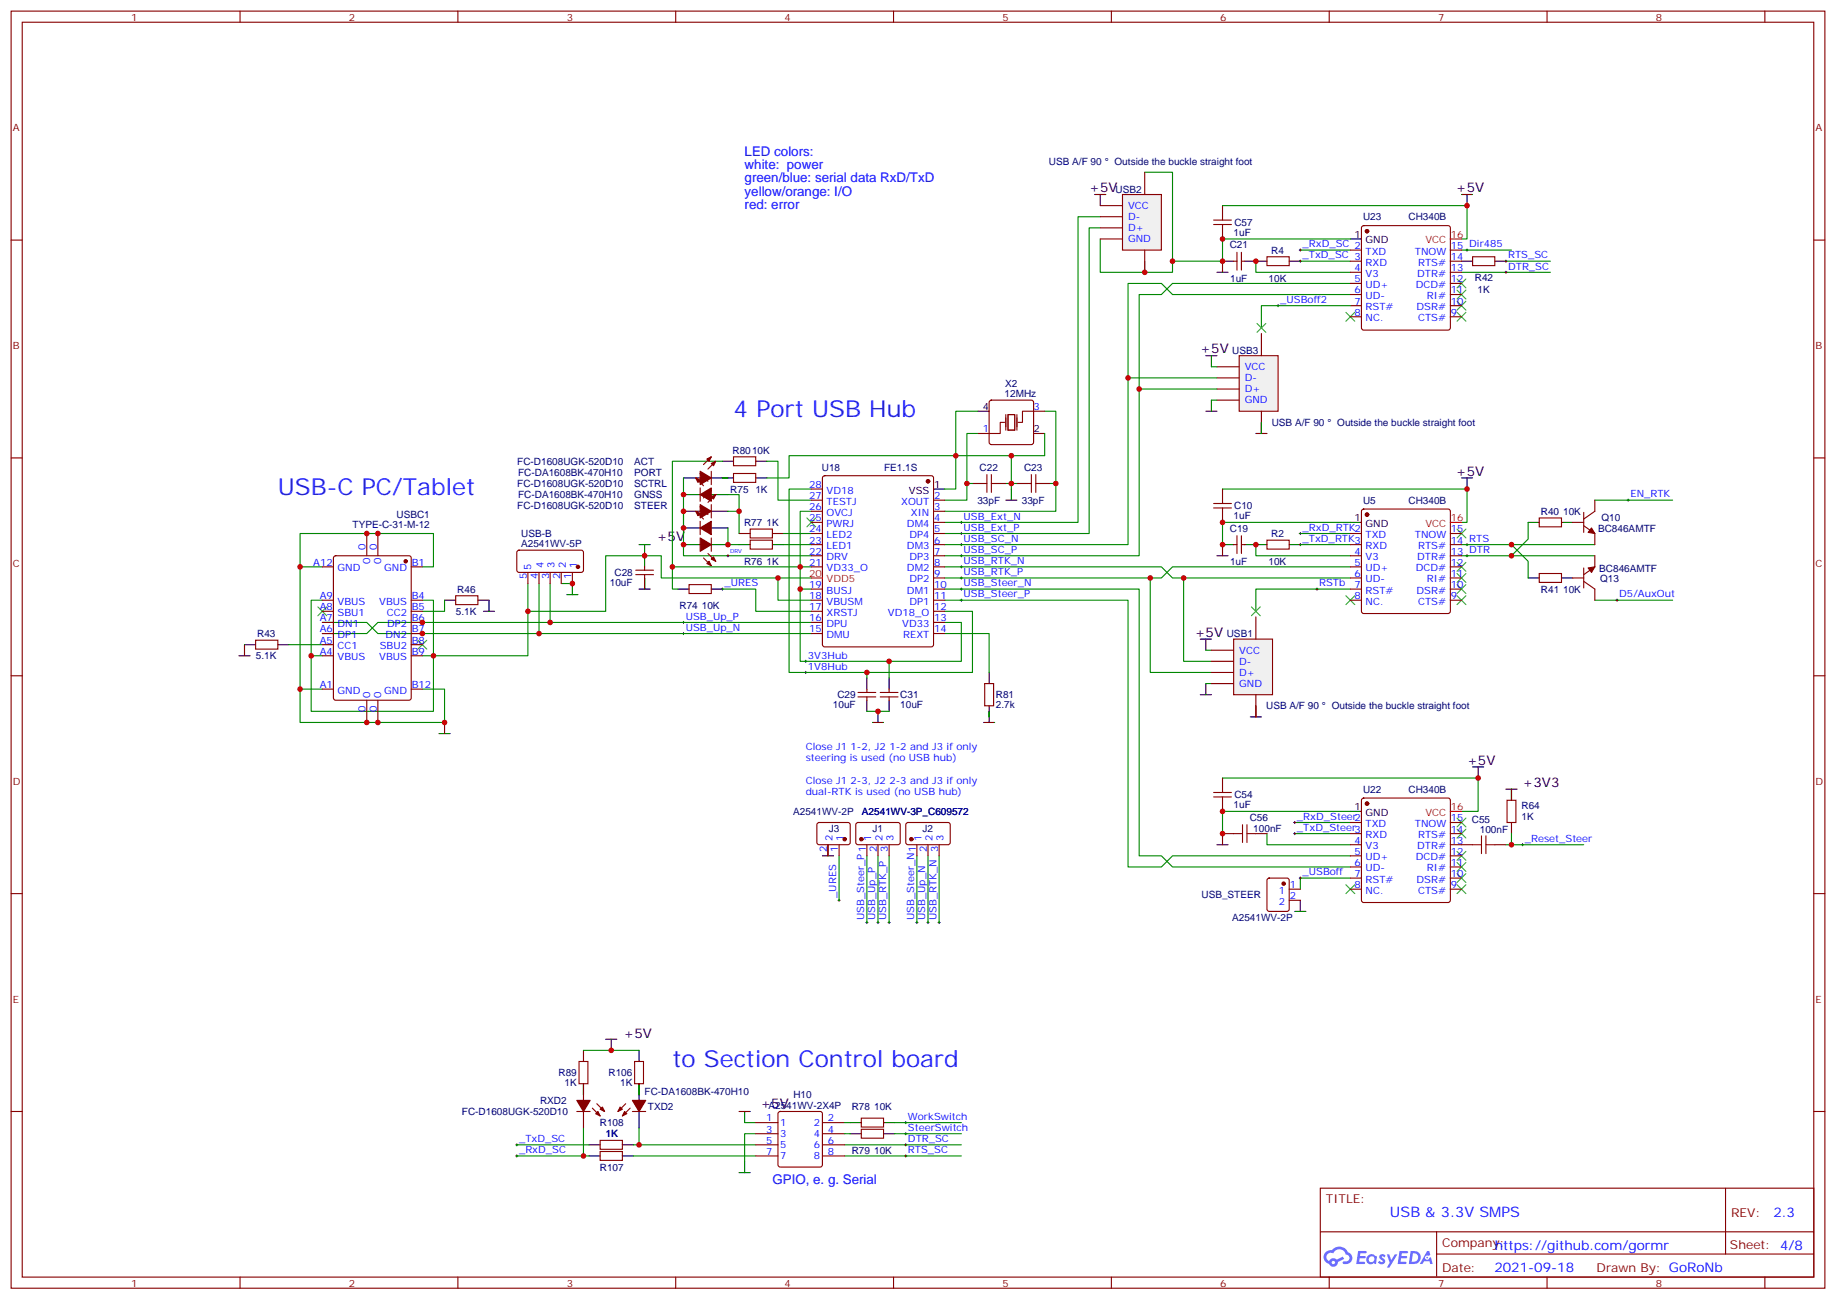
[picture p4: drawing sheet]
<svg xmlns="http://www.w3.org/2000/svg" width="583mm" height="413mm" viewBox="0 0 583 413" stroke-linecap="round" stroke-linejoin="round" font-family="sans-serif">
<defs><g id="words">
<g font-size="7.4" fill="#00f">
<text x="232.8" y="132.3">4 Port USB Hub</text>
<text x="88.2" y="157">USB-C PC/Tablet</text>
<text x="213.4" y="338.7">to Section Control board</text>
</g>
<text font-size="4.6" fill="#00f" x="441.2" y="386.1">USB &amp; 3.3V SMPS</text>
<g font-size="4.2" fill="#00f">
<text x="236.4" y="49.4">LED colors:</text>
<text x="236.4" y="53.6">white: power</text>
<text x="236.4" y="57.9">green/blue: serial data RxD/TxD</text>
<text x="236.4" y="62.1">yellow/orange: I/O</text>
<text x="236.4" y="66.3">red: error</text>
<text x="245.2" y="375.7">GPIO, e. g. Serial</text>
<text x="562.9" y="386.4">2.3</text>
<text x="474.5" y="396.9">https://github.com/gormr</text>
<text x="474.4" y="403.7">2021-09-18</text>
</g>
<g font-size="4.2">
<text x="345.7" y="61">+5V</text>
<text x="462.1" y="61">+5V</text>
<text x="381" y="112.2">+5V</text>
<text x="462.1" y="151">+5V</text>
<text x="208.4" y="171.8">+5V</text>
<text x="379.2" y="202.1">+5V</text>
<text x="465.7" y="242.7">+5V</text>
<text x="483.3" y="249.8">+3V3</text>
<text x="197.9" y="329.5">+5V</text>
<text x="241.4" y="351.7">+5V</text>
</g>
<g font-size="3.9" fill="#800">
<text x="420.9" y="381.7">TITLE:</text>
<text x="549.5" y="386.4">REV:</text>
<text x="457.8" y="395.9">Company:</text>
<text x="549.1" y="396.5">Sheet: 4/8</text>
<text x="457.8" y="403.6">Date:</text>
<text x="506.8" y="403.7">Drawn By: GoRoNb</text>
</g>
<g font-size="3.2" fill="#800">
<text x="41.6" y="6.5">1</text>
<text x="110.8" y="6.5">2</text>
<text x="179.9" y="6.5">3</text>
<text x="249.1" y="6.5">4</text>
<text x="318.2" y="6.5">5</text>
<text x="387.3" y="6.5">6</text>
<text x="456.5" y="6.5">7</text>
<text x="525.6" y="6.5">8</text>
<text x="4.1" y="41.6">A</text>
<text x="576.3" y="41.6">A</text>
<text x="4.1" y="110.8">B</text>
<text x="576.3" y="110.8">B</text>
<text x="4.1" y="179.9">C</text>
<text x="576.3" y="179.9">C</text>
<text x="4.1" y="249.1">D</text>
<text x="576.3" y="249.1">D</text>
<text x="4.1" y="318.2">E</text>
<text x="576.3" y="318.2">E</text>
<text x="41.6" y="408.3">1</text>
<text x="110.8" y="408.3">2</text>
<text x="179.9" y="408.3">3</text>
<text x="249.1" y="408.3">4</text>
<text x="318.2" y="408.3">5</text>
<text x="387.3" y="408.3">6</text>
<text x="456.5" y="408.3">7</text>
<text x="525.6" y="408.3">8</text>
</g>
<g font-size="3.2" fill="#000080">
<text x="333" y="52.3">USB A/F 90</text>
<text x="353.8" y="52.3">Outside the buckle straight foot</text>
<text x="354.1" y="61.1">USB2</text>
<text x="391.8" y="71.7">C57</text>
<text x="432.7" y="70">U23</text>
<text x="447.1" y="70">CH340B</text>
<text x="391.6" y="74.9">1uF</text>
<text x="390.3" y="78.8">C21</text>
<text x="403.5" y="80.5">R4</text>
<text x="390.5" y="89.4">1uF</text>
<text x="402.7" y="89.4">10K</text>
<text x="468.2" y="89.3">R42</text>
<text x="469" y="92.8">1K</text>
<text x="391.2" y="112.3">USB3</text>
<text x="318.9" y="125.9">12MHz</text>
<text x="319" y="122.8">X2</text>
<text x="403.7" y="135.2">USB A/F 90</text>
<text x="424.5" y="135.2">Outside the buckle straight foot</text>
<text x="164.2" y="147.5">FC-D1608UGK-520D10</text>
<text x="201.3" y="147.5">ACT</text>
<text x="232.5" y="144">R8010K</text>
<text x="260.9" y="149.3">U18</text>
<text x="280.6" y="149.3">FE1.1S</text>
<text x="311" y="149.3">C22</text>
<text x="325.1" y="149.3">C23</text>
<text x="164.2" y="154.6">FC-D1608UGK-520D10</text>
<text x="164.5" y="151">FC-DA1608BK-470H10</text>
<text x="201.3" y="151">PORT</text>
<text x="201.3" y="154.6">SCTRL</text>
<text x="164.2" y="161.6">FC-D1608UGK-520D10</text>
<text x="164.5" y="158.1">FC-DA1608BK-470H10</text>
<text x="201.3" y="161.6">STEER</text>
<text x="201.3" y="158.1">GNSS</text>
<text x="231.8" y="156.4">R75</text>
<text x="239.8" y="156.4">1K</text>
<text x="310.3" y="159.9">33pF</text>
<text x="324.4" y="159.9">33pF</text>
<text x="391.8" y="161.7">C10</text>
<text x="432.7" y="159.9">U5</text>
<text x="447.1" y="159.9">CH340B</text>
<text x="111.9" y="167.6">TYPE-C-31-M-12</text>
<text x="125.8" y="164.4">USBC1</text>
<text x="236.2" y="166.9">R77</text>
<text x="243.3" y="166.9">1K</text>
<text x="391.6" y="164.8">1uF</text>
<text x="489.1" y="163.4">R40</text>
<text x="496.2" y="163.4">10K</text>
<text x="508.4" y="165.2">Q10</text>
<text x="165.4" y="173.6">A2541WV-5P</text>
<text x="165.4" y="170.4">USB-B</text>
<text x="390.4" y="168.7">C19</text>
<text x="403.5" y="170.5">R2</text>
<text x="507.3" y="168.7">BC846AMTF</text>
<text x="236.2" y="179.3">R76</text>
<text x="243.3" y="179.3">1K</text>
<text x="390.5" y="179.3">1uF</text>
<text x="402.6" y="179.3">10K</text>
<text x="195" y="182.8">C28</text>
<text x="507.6" y="181.6">BC846AMTF</text>
<text x="507.9" y="184.8">Q13</text>
<text x="145.1" y="188.1">R46</text>
<text x="193.6" y="186">10uF</text>
<text x="489.1" y="188.1">R41</text>
<text x="496.2" y="188.1">10K</text>
<text x="144.7" y="195.1">5.1K</text>
<text x="215.7" y="193.4">R74</text>
<text x="222.8" y="193.4">10K</text>
<text x="81.6" y="202.2">R43</text>
<text x="389.4" y="202.2">USB1</text>
<text x="81.2" y="209.3">5.1K</text>
<text x="265.8" y="221.7">C29</text>
<text x="285.8" y="221.7">C31</text>
<text x="316.1" y="221.7">R81</text>
<text x="264.4" y="224.8">10uF</text>
<text x="285.8" y="224.8">10uF</text>
<text x="316.1" y="224.8">2.7k</text>
<text x="401.9" y="225.1">USB A/F 90</text>
<text x="422.7" y="225.1">Outside the buckle straight foot</text>
<text x="432.7" y="251.7">U22</text>
<text x="447.1" y="251.7">CH340B</text>
<text x="391.6" y="256.6">1uF</text>
<text x="391.8" y="253.4">C54</text>
<text x="483" y="256.9">R64</text>
<text x="251.8" y="258.6">A2541WV-2P</text>
<text x="263" y="264">J3</text>
<text x="273.6" y="258.6">A2541WV-3P_C609572</text>
<text x="277" y="264">J1</text>
<text x="292.9" y="264">J2</text>
<text x="396.7" y="260.4">C56</text>
<text x="397.8" y="264">100nF</text>
<text x="467.2" y="261.1">C55</text>
<text x="483" y="260.4">1K</text>
<text x="469.7" y="264.2">100nF</text>
<text x="381.4" y="285.2">USB_STEER</text>
<text x="391.1" y="292.2">A2541WV-2P</text>
<text x="177.3" y="341.6">R89</text>
<text x="193.1" y="341.6">R106</text>
<text x="179.2" y="344.7">1K</text>
<text x="196.8" y="344.7">1K</text>
<text x="204.6" y="347.5">FC-DA1608BK-470H10</text>
<text x="146.6" y="353.9">FC-D1608UGK-520D10</text>
<text x="171.4" y="350.4">RXD2</text>
<text x="205.7" y="352.2">TXD2</text>
<text x="243.9" y="352.1">A2541WV-2X4P</text>
<text x="251.8" y="348.5">H10</text>
<text x="270.4" y="352.4">R78</text>
<text x="277.5" y="352.4">10K</text>
<text x="190.4" y="357.4">R108</text>
<text x="192.2" y="360.9">1K</text>
<text x="190.4" y="371.5">R107</text>
<text x="270.4" y="366.2">R79</text>
<text x="277.5" y="366.2">10K</text>
</g>
<g font-size="3.2" fill="#00f">
<text x="358.1" y="66.3">VCC</text>
<text x="358.1" y="69.9">D-</text>
<text x="358.1" y="73.4">D+</text>
<text x="358.1" y="76.9">GND</text>
<text x="413.5" y="82">_TxD_SC 3</text>
<text x="413.5" y="78.5">_RxD_SC 2</text>
<text x="433.5" y="80.8">TXD</text>
<text x="449.1" y="80.8">TNOW</text>
<text x="460.6" y="82.6">14</text>
<text x="460.6" y="79">15 Dir485</text>
<text x="478.7" y="82">RTS_SC</text>
<text x="430" y="86.1">4</text>
<text x="430" y="89.6">5</text>
<text x="433.5" y="84.3">RXD</text>
<text x="433.5" y="87.8">V3</text>
<text x="449.9" y="87.8">DTR#</text>
<text x="450.1" y="84.3">RTS#</text>
<text x="460.6" y="89.6">12</text>
<text x="460.6" y="86.1">13</text>
<text x="478.7" y="85.5">DTR_SC</text>
<text x="430" y="93.1">6</text>
<text x="433.5" y="91.4">UD+</text>
<text x="433.5" y="94.9">UD-</text>
<text x="449.4" y="91.4">DCD#</text>
<text x="452.9" y="94.9">RI#</text>
<text x="460.6" y="93.1">11</text>
<text x="406.4" y="96.1">_USBoff2</text>
<text x="430" y="96.7">7</text>
<text x="430" y="100.2">8</text>
<text x="433.5" y="98.4">RST#</text>
<text x="433.5" y="102">NC.</text>
<text x="449.7" y="98.4">DSR#</text>
<text x="450.1" y="102">CTS#</text>
<text x="460.6" y="100.2">9</text>
<text x="460.6" y="96.7">10</text>
<text x="395.1" y="117.5">VCC</text>
<text x="395.1" y="121">D-</text>
<text x="395.1" y="124.5">D+</text>
<text x="328.1" y="130.2">3</text>
<text x="395.1" y="128.1">GND</text>
<text x="312" y="137.2">1</text>
<text x="256.8" y="154.9">28</text>
<text x="256.8" y="161.9">26</text>
<text x="256.8" y="158.4">27</text>
<text x="262.4" y="160.2">TESTJ</text>
<text x="262.4" y="156.6">VD18</text>
<text x="286.1" y="160.2">XOUT</text>
<text x="296.5" y="158.4">2</text>
<text x="296.5" y="161.9">3</text>
<text x="517.5" y="157.9">EN_RTK</text>
<text x="256.8" y="165.5">25</text>
<text x="262.4" y="167.2">PWRJ</text>
<text x="262.4" y="163.7">OVCJ</text>
<text x="287.9" y="167.2">DM4</text>
<text x="289.1" y="163.7">XIN</text>
<text x="296.5" y="165.5">4</text>
<text x="305.9" y="164.9">USB_Ext_N</text>
<text x="256.8" y="172.5">23</text>
<text x="256.8" y="169">24</text>
<text x="262.4" y="170.7">LED2</text>
<text x="288.7" y="170.7">DP4</text>
<text x="296.5" y="169">5</text>
<text x="296.5" y="172.5">6</text>
<text x="305.9" y="172">USB_SC_N</text>
<text x="305.9" y="168.5">USB_Ext_P</text>
<text x="413.5" y="172">_TxD_RTK3</text>
<text x="413.5" y="168.5">_RxD_RTK2</text>
<text x="433.5" y="170.7">TXD</text>
<text x="449.1" y="170.7">TNOW</text>
<text x="460.6" y="172.5">14 RTS</text>
<text x="460.6" y="169">15</text>
<text x="99.5" y="179.6">A12</text>
<text x="116.1" y="174.6" transform="rotate(-90 116.1 174.6)">0</text>
<text x="117.5" y="179.1" transform="rotate(-90 117.5 179.1)">0</text>
<text x="119.6" y="174.6" transform="rotate(-90 119.6 174.6)">0</text>
<text x="121" y="179.1" transform="rotate(-90 121 179.1)">0</text>
<text x="130.7" y="179.6">B1</text>
<text x="256.8" y="179.6">21</text>
<text x="256.8" y="176">22</text>
<text x="262.4" y="177.8">DRV</text>
<text x="262.4" y="174.3">LED1</text>
<text x="287.9" y="174.3">DM3</text>
<text x="288.7" y="177.8">DP3</text>
<text x="296.5" y="176">7</text>
<text x="296.5" y="179.6">8</text>
<text x="305.9" y="179">USB_RTK_N</text>
<text x="305.9" y="175.5">USB_SC_P</text>
<text x="430" y="176">4</text>
<text x="430" y="179.6">5</text>
<text x="433.5" y="174.3">RXD</text>
<text x="433.5" y="177.8">V3</text>
<text x="449.9" y="177.8">DTR#</text>
<text x="450.1" y="174.3">RTS#</text>
<text x="460.6" y="179.6">12</text>
<text x="460.6" y="176">13 DTR</text>
<text x="107.1" y="181.3">GND</text>
<text x="121.9" y="181.3">GND</text>
<text x="167.2" y="183.7" transform="rotate(-90 167.2 183.7)">5</text>
<text x="168.6" y="181" transform="rotate(-90 168.6 181)">5</text>
<text x="170.7" y="183.9" transform="rotate(-90 170.7 183.9)">4</text>
<text x="172.5" y="180.4" transform="rotate(-90 172.5 180.4)">4</text>
<text x="174.3" y="183.9" transform="rotate(-90 174.3 183.9)">3</text>
<text x="176" y="180.4" transform="rotate(-90 176 180.4)">3</text>
<text x="177.8" y="183.9" transform="rotate(-90 177.8 183.9)">2</text>
<text x="179.6" y="180.4" transform="rotate(-90 179.6 180.4)">2</text>
<text x="181.3" y="183.9" transform="rotate(-90 181.3 183.9)">1</text>
<text x="183.1" y="180.4" transform="rotate(-90 183.1 180.4)">1</text>
<text x="262.4" y="181.3">VD33_O</text>
<text x="287.9" y="181.3">DM2</text>
<text x="288.7" y="184.9">DP2</text>
<text x="296.5" y="183.1">9</text>
<text x="305.9" y="182.6">USB_RTK_P</text>
<text x="430" y="183.1">6</text>
<text x="433.5" y="181.3">UD+</text>
<text x="433.5" y="184.9">UD-</text>
<text x="449.4" y="181.3">DCD#</text>
<text x="452.9" y="184.9">RI#</text>
<text x="460.6" y="183.1">11</text>
<text x="101.5" y="190.1">A9</text>
<text x="107.1" y="191.9">VBUS</text>
<text x="120.4" y="191.9">VBUS</text>
<text x="130.7" y="190.1">B4</text>
<text x="230" y="186.1">_URES</text>
<text x="256.8" y="190.1">18</text>
<text x="256.8" y="186.6">19</text>
<text x="262.4" y="191.9">VBUSM</text>
<text x="262.4" y="188.4">BUSJ</text>
<text x="287.9" y="188.4">DM1</text>
<text x="288.7" y="191.9">DP1</text>
<text x="296.5" y="186.6">10</text>
<text x="296.5" y="190.1">11</text>
<text x="305.9" y="186.1">USB_Steer_N</text>
<text x="305.9" y="189.6">USB_Steer_P</text>
<text x="418.7" y="186.1">RSTb</text>
<text x="430" y="186.6">7</text>
<text x="430" y="190.1">8</text>
<text x="433.5" y="188.4">RST#</text>
<text x="433.5" y="191.9">NC.</text>
<text x="449.7" y="188.4">DSR#</text>
<text x="450.1" y="191.9">CTS#</text>
<text x="460.6" y="190.1">9</text>
<text x="460.6" y="186.6">10</text>
<text x="514" y="189.6">D5/AuxOut</text>
<text x="101.5" y="197.2">A7</text>
<text x="101.5" y="193.7">A8</text>
<text x="107.1" y="195.4">SBU1</text>
<text x="122.8" y="195.4">CC2</text>
<text x="130.7" y="193.7">B5</text>
<text x="130.7" y="197.2">B6</text>
<text x="217.7" y="196.7">USB_Up_P</text>
<text x="256.8" y="197.2">16</text>
<text x="256.8" y="193.7">17</text>
<text x="262.4" y="195.4">XRSTJ</text>
<text x="281.9" y="195.4">VD18_O</text>
<text x="296.5" y="193.7">12</text>
<text x="296.5" y="197.2">13</text>
<text x="101.5" y="200.7">A6</text>
<text x="107.1" y="202.5">DP1</text>
<text x="107.1" y="199">DN1</text>
<text x="122.4" y="202.5">DN2</text>
<text x="122.8" y="199">DP2</text>
<text x="130.7" y="200.7">B7</text>
<text x="217.7" y="200.2">USB_Up_N</text>
<text x="256.8" y="200.7">15</text>
<text x="262.4" y="202.5">DMU</text>
<text x="262.4" y="199">DPU</text>
<text x="286.4" y="199">VD33</text>
<text x="286.7" y="202.5">REXT</text>
<text x="296.5" y="200.7">14</text>
<text x="101.5" y="207.8">A4</text>
<text x="101.5" y="204.3">A5</text>
<text x="107.1" y="209.6">VBUS</text>
<text x="107.1" y="206">CC1</text>
<text x="120.4" y="209.6">VBUS</text>
<text x="120.5" y="206">SBU2</text>
<text x="130.7" y="204.3">B8</text>
<text x="130.7" y="207.8">B9</text>
<text x="256.5" y="209">3V3Hub</text>
<text x="393.3" y="207.4">VCC</text>
<text x="256.5" y="212.5">1V8Hub</text>
<text x="393.3" y="211">D-</text>
<text x="393.3" y="214.5">D+</text>
<text x="101.5" y="218.4">A1</text>
<text x="107.1" y="220.1">GND</text>
<text x="117.5" y="221.5" transform="rotate(-90 117.5 221.5)">0</text>
<text x="121" y="221.5" transform="rotate(-90 121 221.5)">0</text>
<text x="121.9" y="220.1">GND</text>
<text x="130.7" y="218.4">B12</text>
<text x="393.3" y="218">GND</text>
<text x="116.1" y="226" transform="rotate(-90 116.1 226)">0</text>
<text x="119.6" y="226" transform="rotate(-90 119.6 226)">0</text>
<text x="255.8" y="238.1">Close J1 1-2, J2 1-2 and J3 if only</text>
<text x="255.8" y="241.7">steering is used (no USB hub)</text>
<text x="255.8" y="248.7">Close J1 2-3, J2 2-3 and J3 if only</text>
<text x="255.8" y="252.2">dual-RTK is used (no USB hub)</text>
<text x="411.7" y="263.7">_TxD_Steer3</text>
<text x="411.7" y="260.2">_RxD_Steer2</text>
<text x="433.5" y="262.5">TXD</text>
<text x="449.1" y="262.5">TNOW</text>
<text x="460.6" y="260.7">15</text>
<text x="264.2" y="266.8" transform="rotate(-90 264.2 266.8)">2</text>
<text x="267.8" y="266.8" transform="rotate(-90 267.8 266.8)">1</text>
<text x="276.6" y="266.8" transform="rotate(-90 276.6 266.8)">1</text>
<text x="280.1" y="266.8" transform="rotate(-90 280.1 266.8)">2</text>
<text x="283.6" y="266.8" transform="rotate(-90 283.6 266.8)">3</text>
<text x="292.5" y="266.8" transform="rotate(-90 292.5 266.8)">1</text>
<text x="296" y="266.8" transform="rotate(-90 296 266.8)">2</text>
<text x="299.5" y="266.8" transform="rotate(-90 299.5 266.8)">3</text>
<text x="430" y="267.8">4</text>
<text x="433.5" y="266">RXD</text>
<text x="433.5" y="269.5">V3</text>
<text x="449.9" y="269.5">DTR#</text>
<text x="450.1" y="266">RTS#</text>
<text x="460.6" y="267.8">13</text>
<text x="460.6" y="264.2">14</text>
<text x="484" y="267.2">_Reset_Steer</text>
<text x="262.5" y="270.3" transform="rotate(-90 262.5 270.3)">2</text>
<text x="266" y="270.3" transform="rotate(-90 266 270.3)">1</text>
<text x="278.3" y="270.3" transform="rotate(-90 278.3 270.3)">2</text>
<text x="281.9" y="270.3" transform="rotate(-90 281.9 270.3)">3</text>
<text x="294.2" y="270.3" transform="rotate(-90 294.2 270.3)">2</text>
<text x="297.7" y="270.3" transform="rotate(-90 297.7 270.3)">3</text>
<text x="430" y="271.3">5</text>
<text x="430" y="274.8">6</text>
<text x="433.5" y="273">UD+</text>
<text x="449.4" y="273">DCD#</text>
<text x="460.6" y="274.8">11</text>
<text x="460.6" y="271.3">12</text>
<text x="409.4" y="281.9">1</text>
<text x="413.5" y="277.8">_USBoff</text>
<text x="430" y="278.3">7</text>
<text x="430" y="281.9">8</text>
<text x="433.5" y="276.6">UD-</text>
<text x="433.5" y="280.1">RST#</text>
<text x="449.7" y="280.1">DSR#</text>
<text x="452.9" y="276.6">RI#</text>
<text x="460.6" y="281.9">9</text>
<text x="460.6" y="278.3">10</text>
<text x="265.5" y="285" transform="rotate(-90 265.5 285)">_URES</text>
<text x="405.9" y="283.6">1</text>
<text x="405.9" y="287.2">2</text>
<text x="409.4" y="285.4">2</text>
<text x="433.5" y="283.6">NC.</text>
<text x="450.1" y="283.6">CTS#</text>
<text x="274.3" y="292.1" transform="rotate(-90 274.3 292.1)">USB_Steer_P 1</text>
<text x="277.8" y="292.1" transform="rotate(-90 277.8 292.1)">USB_Up_P</text>
<text x="281.3" y="292.1" transform="rotate(-90 281.3 292.1)">USB_RTK_P</text>
<text x="290.2" y="292.1" transform="rotate(-90 290.2 292.1)">USB_Steer_N1</text>
<text x="293.7" y="292.1" transform="rotate(-90 293.7 292.1)">USB_Up_N</text>
<text x="297.2" y="292.1" transform="rotate(-90 297.2 292.1)">USB_RTK_N</text>
<text x="243.2" y="356">1</text>
<text x="243.2" y="359.5">3</text>
<text x="247.6" y="357.4">1</text>
<text x="258.3" y="357.4">2</text>
<text x="262.8" y="356">2</text>
<text x="262.8" y="359.5">4</text>
<text x="288.2" y="355.4">WorkSwitch</text>
<text x="288.2" y="359">SteerSwitch</text>
<text x="164.7" y="362.5">_TxD_SC</text>
<text x="243.2" y="363">5</text>
<text x="247.6" y="360.9">3</text>
<text x="247.6" y="364.4">5</text>
<text x="258.3" y="360.9">4</text>
<text x="258.3" y="364.4">6</text>
<text x="262.8" y="363">6</text>
<text x="288.2" y="362.5">DTR_SC</text>
<text x="164.7" y="366">_RxD_SC</text>
<text x="243.2" y="366.5">7</text>
<text x="247.6" y="367.9">7</text>
<text x="258.3" y="367.9">8</text>
<text x="262.8" y="366.5">8</text>
<text x="288.2" y="366">RTS_SC</text>
</g>
<g font-size="3.2">
<text x="430" y="75.5">1</text>
<text x="433.5" y="77.3">GND</text>
<text x="312" y="130.2">4</text>
<text x="328.1" y="137.2">2</text>
<text x="296.5" y="154.9">1</text>
<text x="288.5" y="156.6">VSS</text>
<text x="430" y="165.5">1</text>
<text x="433.5" y="167.2">GND</text>
<text x="430" y="257.2">1</text>
<text x="433.5" y="258.9">GND</text>
</g>
<g font-size="3.2" fill="#f00">
<text x="452.5" y="77.3">VCC</text>
<text x="460.6" y="75.5">16</text>
<text x="452.5" y="167.2">VCC</text>
<text x="460.6" y="165.5">16</text>
<text x="256.8" y="183.1">20</text>
<text x="262.4" y="184.9">VDD5</text>
<text x="460.6" y="257.2">16</text>
<text x="452.5" y="258.9">VCC</text>
</g>
<text font-size="1.8" fill="#00f" x="231.8" y="175.5">DRV</text>
</g></defs>
<g fill="none" stroke="#870000" stroke-width=".35">
<path d="M3.5 3.5h575.8v405.4h-575.8zM7.1 7.1h568.6v398.2h-568.6zM76.2 3.5v3.6M145.3 3.5v3.6M214.5 3.5v3.6M283.6 3.5v3.6M352.8 3.5v3.6M421.9 3.5v3.6M491.1 3.5v3.6M560.2 3.5v3.6M3.5 76.2h3.6M575.7 76.2h3.6"/>
<path d="M3.5 145.3h3.6M575.7 145.3h3.6M3.5 214.5h3.6M575.7 214.5h3.6M3.5 283.6h3.6M575.7 283.6h3.6M3.5 352.8h3.6M575.7 352.8h3.6M419.1 377.1h156.6v28.2h-156.6zM547.7 377.1v20.9M419.1 391h156.5M456 398h119.6"/>
<path d="M456 391v14.1M76.2 405.3v3.6M145.3 405.3v3.6M214.5 405.3v3.6M283.6 405.3v3.6M352.8 405.3v3.6M421.9 405.3v3.6M491.1 405.3v3.6M560.2 405.3v3.6"/>
</g>
<g fill="#5487ff">
<path d="M438.1 398.3a1.22 1.22 0 0 1 1.7 .3l-.4 .5a.47 .47 0 0 0-.3-.4 .47 .47 0 0 0-.5 .2l.1 .3a1.14 1.14 0 0 1 .8 1.7 1.14 1.14 0 0 1-1.9 0l-.2-.2 .5-.5 .7 .4a.29 .29 0 0 0 .3-.3 .29 .29 0 0 0-.2-.3 1.04 1.04 0 0 1-.6-1.7z"/>
<path d="M431.1 397h2.3l.4 .2-.2 .5-1.8 .1-.1 .8h1.5l.3 .4-.3 .4h-1.6l-.2 1.1h1.7l.2 .3-.2 .3-2.6 .1z"/>
<path d="M444.2 397.1l2.7 .1-.1 .5-1.8 .1-.2 .8h1.6l.3 .4-.4 .4h-1.6l-.1 1.1h1.7l.2 .3-.2 .3-2.7 .1z"/>
<path d="M453 397.1h.7l.3 1.2-.6 .3a.69 .69 0 0 0-1 .3 .69 .69 0 0 0 .4 1 .69 .69 0 0 0 .9-.7l.5-.2 .6 2.2h-.8l-.3-.9h-1.7l-.5 .9h-.8z"/>
<path d="M440.2 398.1h.8l.6 1.9 1.1-1.9h.9l-2.6 4.2h-.8l.9-1.5z"/>
<path d="M447.8 397.1l-.6 4.1h1.3a2.11 2.11 0 0 0 2.5-2.1 2.11 2.11 0 0 0-2.5-2zM448.5 397.8a1.43 1.43 0 0 1 1.6 1.6 1.43 1.43 0 0 1-2 1.1z"/>
<path d="M434.1 398.7a1.54 1.54 0 0 0-.1 2.1 1.54 1.54 0 0 0 2.1 .2l.7 .2 .3-2.3-.6-.3a1.49 1.49 0 0 0-2.4 .1zM434.3 399.7a.95 .95 0 0 1 1.9 0 .95 .95 0 0 1-1.9 0z"/>
<path d="M420.8 397.4a2.18 2.18 0 0 0 1.1 3.7 1.44 1.44 0 0 0 1.6 1 1.44 1.44 0 0 0 1.2-1.5l2-1-.5-.8-1.9 1a1.47 1.47 0 0 0-2.4 .4 1.39 1.39 0 0 1-.7-1.9 1.39 1.39 0 0 1 2-.5 2.12 2.12 0 0 1 2.2-1.3 2.12 2.12 0 0 1 1.9 1.7 1.14 1.14 0 0 1 1 1.4 1.14 1.14 0 0 1-1.6 .8 .43 .43 0 0 0-.5 .3 .43 .43 0 0 0 .4 .5 1.98 1.98 0 0 0 2.5-1.2 1.98 1.98 0 0 0-1.2-2.5 3.1 3.1 0 0 0-5.3-.7l-.9 .1zM422.7 400.7a.55 .55 0 0 1 1.1 0 .55 .55 0 0 1-1.1 0z"/>
<circle cx="453" cy="399.2" r=".26"/>
</g>
<g fill="none" stroke="#008700" stroke-width=".35">
<path d="M363.4 54.7h8.8v31.7h-8.8M349.2 72.3h-3.5v97h-45.8M349.2 68.8h-7v97h-42.3M349.2 75.8v10.6h14.2v-3.5M388.1 65.3h77.6v10.5h-1.8M412.7 79.4h15.9M428.6 75.8h-40.5v7.1h-15.9M463.9 79.4h15.9M398.6 82.9v3.5h30M412.7 82.9h15.9M428.6 93.5h-56.4l-3.5-3.5h-10.6v82.9h-58.2M428.6 90h-56.4l-3.5 3.5h-7.1v82.9h-61.7"/>
<path d="M463.9 86.4h28.2M478 82.9h14.1M310.4 130.5h-7v14.1h28.2v-7M310.4 137.6h-3.5v21.2h-7M331.6 130.5h3.5v31.8h-35.2M217 151.7v24.7h40.5M229.3 146.4h-15.9v33.5h40.6v-17.6h3.5M229.3 151.7h1.8M231.1 157h3.5v12.3M243.4 151.7h7.1v-7.1h52.9v10.6h-3.5M243.4 146.4h3.5v12.4h10.6M257.5 155.2h-7v58.2h58.2v-19.4h-8.8"/>
<path d="M306.9 153.5h1.8M319.3 153.5h1.7v1.7M321 144.6v8.9h1.8M333.4 153.5h1.7M388.1 155.2h77.6v10.6h-1.8M506.2 158.8h24.7M95.2 179.9h7.1M134.1 179.9h3.5v-10.6h-42.4v60h45.9v-10.6h-7M213.4 179.9v7.1h1.8M217 162.3v5.3M231.1 162.3h3.5M231.1 167.6v5.3h3.5"/>
<path d="M248.7 172.9h8.8M248.7 169.3h8.8M257.5 179.9h-3.5v30h51.2v-12.3h-5.3M299.9 179.9h68.8l3.5 3.5h56.4M398.6 172.9v3.5h30M412.7 172.9h15.9M412.7 169.3h15.9M428.6 179.9h-56.4l-3.5 3.5h-68.8M428.6 165.8h-40.5v7.1M463.9 172.9h15.9M463.9 176.4h15.9M485.1 165.8v5.3l-5.3 5.3h26.4"/>
<path d="M506.2 172.9h-26.4l5.3 5.3v5.2M102.3 190.5h-3.5v35.3h38.8v-35.3h-3.5M102.3 197.6h14.1l3.5 3.5h137.6M141.1 190.5v3.5h-7M167.6 185.2v22.9h-33.5M171.1 185.2v15.9M174.6 185.2v12.4M178.2 185.2h3.5M204.6 183.4v3.6M229.3 187h10.6v7h17.6M246.9 183.4v7.1h10.6M254 187h3.5"/>
<path d="M257.5 183.4h-47.6v-7h-17.6v17.6h-24.7M257.5 197.6h-137.6l-3.5 3.5h-14.1M299.9 187h61.7v84.6h7.1l3.5 3.6h56.4M299.9 190.5h58.2v84.7h10.6l3.5-3.6h56.4M365.1 183.4v30h19.4M375.7 183.4v26.5h8.8M428.6 187h-30v7M506.2 190.5h24.7M91.7 204.6h10.6M95.2 218.7h7.1M98.8 208.1h3.5M275.2 213.4v1.8"/>
<path d="M282.2 209.9v5.3M299.9 201.1h14.1v12.3M382.8 217h1.7M382.8 206.4h1.7M275.2 225.8h7M314 225.8v1.7M398.6 224v3.5M388.1 246.9h81.1v10.6h-5.3M428.6 257.5h-40.5v7.1M479.8 250.5v3.5M262.8 268.1v3.5M266.3 271.6v14.1"/>
<path d="M275.2 271.6v21.2M278.7 271.6v21.2M282.2 271.6v21.2M291 271.6v21.2M294.6 271.6v21.2M298.1 271.6v21.2M402.2 264.6v3.5h26.4M411 261.1h17.6M411 264.6h17.6M428.6 278.7h-15.9v3.5M479.8 264.6v3.5h-1.8M479.8 268.1h22.9"/>
<path d="M185.2 333.4h17.6M185.2 344v3.5M185.2 358.1v8.8M202.8 344v3.5M202.8 358.1v5.3M236.4 356.3h3.5M239.9 359.8h-3.5v8.9M164 366.9h23M164 363.4h23M201.1 366.9h38.8M201.1 363.4h38.8M268.1 366.9h37.1"/>
<path d="M268.1 363.4h37.1"/>
</g>
<g fill="none" stroke="#000" stroke-width=".32">
<path d="M412.4 79.4h.7M412.7 79v.7M465.3 79.4h.7M465.7 79v.7M405.3 97h.7M405.7 96.7v.7M412.4 82.9h.7M412.7 82.6v.7M477.7 82.9h.7M477.7 86.4h.7M478 82.6v.7M478 86.1v.7"/>
<path d="M516.5 158.8h.7M516.8 158.4v.7M230.7 176.4h.7M231.1 176v.7M304.8 179.9h.7M304.8 176.4h.7M304.8 172.9h.7M304.8 169.3h.7M304.8 165.8h.7M305.2 165.5v.7M305.2 169v.7M305.2 172.5v.7"/>
<path d="M305.2 176v.7M305.2 179.6v.7M412.4 172.9h.7M412.4 169.3h.7M412.7 169v.7M412.7 172.5v.7M465.3 176.4h.7M465.3 172.9h.7M465.7 172.5v.7M465.7 176v.7M216.6 197.6h.7M217 197.2v.7"/>
<path d="M229 187h.7M229.3 186.6v.7M304.8 187h.7M304.8 183.4h.7M304.8 190.5h.7M305.2 183.1v.7M305.2 186.6v.7M305.2 190.1v.8M417.7 187h.7M418 186.6v.7M216.6 201.1h.7M217 200.7v.7"/>
<path d="M255.4 213.4h.7M255.4 209.9h.7M255.8 209.6v.7M255.8 213.1v.7M410.6 264.6h.7M410.6 261.1h.7M411 260.7v.7M411 264.2v.7M412.4 278.7h.7M412.7 278.3v.7M483 268.1h.7M483.3 267.8v.7"/>
<path d="M266 285.7h.7M266.3 285.4v.7M274.8 292.8h.7M275.2 292.5v.7M278.3 292.8h.7M278.7 292.5v.7M281.9 292.8h.7M282.2 292.5v.7M290.7 292.8h.7M291 292.5v.7M294.2 292.8h.7M294.6 292.5v.7"/>
<path d="M297.7 292.8h.7M298.1 292.5v.7M287.2 356.3h.7M287.2 359.8h.7M287.5 356v.7M287.5 359.5v.7M163.7 366.9h.7M163.7 363.4h.7M164 363v.7M164 366.5v.7M287.2 366.9h.7M287.2 363.4h.7"/>
<path d="M287.5 363v.7M287.5 366.5v.7"/>
</g>
<g fill="none" stroke="#000" stroke-width=".35">
<path d="M347.5 61.7h3.5M349.2 61.7v3.6M388.1 65.3v3.5M388.1 72.3v3.5M428.6 75.8h3.6M463.9 61.7h3.5M465.7 61.7v3.6M386.3 86.4h3.5M391.6 82.9h-3.5v3.5M395.1 82.9h7.1M409.2 82.9h3.5M310.4 130.5h3.6"/>
<path d="M328.1 137.6h3.5M217 151.7h5.2M217 157h5.2M225.8 151.7h7M225.8 157h5.3M229.3 146.4h3.5M239.9 151.7h3.5M239.9 146.4h3.5M296.3 155.2h3.6M308.7 153.5h3.5M315.7 153.5h3.6M319.3 158.8h3.5"/>
<path d="M321 155.2v3.6M322.8 153.5h3.5M329.8 153.5h3.6M463.9 151.7h3.5M465.7 151.7v3.5M202.8 172.9h3.6M204.6 172.9v7M217 172.9h5.2M217 162.3h5.2M217 167.6h5.2M225.8 172.9h5.3M225.8 162.3h5.3"/>
<path d="M225.8 167.6h5.3M234.6 172.9h3.5M234.6 169.3h3.5M245.2 172.9h3.5M245.2 169.3h3.5M386.3 176.4h3.5M391.6 172.9h-3.5v3.5M395.1 172.9h3.5M485.1 165.8h3.5M495.7 165.8h3.5M141.1 190.5h3.5M151.7 190.5h3.5v3.5"/>
<path d="M153.5 194h3.5M179.9 188.7h3.5M181.7 185.2v3.5M202.8 187h3.6M204.6 183.4v3.6M215.2 187h3.5M225.8 187h3.5M485.1 183.4h3.5M495.7 183.4h3.5M75.8 208.1h3.6M81.1 204.6h-3.5v3.5M88.2 204.6h3.5"/>
<path d="M275.2 215.2v3.5M282.2 215.2v3.5M314 213.4v3.6M381 202.8h3.5M382.8 202.8v3.6M382.8 217v3.5M139.3 232.8h3.6M141.1 229.3v3.5M275.2 222.2v3.6M276.9 229.3h3.6M278.7 225.8v3.5M282.2 222.2v3.6"/>
<path d="M312.2 229.3h3.5M314 224v5.3M381 220.5h3.5M396.9 227.5h3.5M398.6 224v3.5M388.1 246.9v3.6M388.1 254v3.5M428.6 257.5h3.6M467.4 243.4h3.6M469.2 243.4v3.5M478 250.5h3.5M479.8 250.5v3.5"/>
<path d="M261.1 271.6h3.5M262.8 268.1v3.5M386.3 268.1h3.5M388.1 264.6v3.5M479.8 261.1v3.5M411 289.3h3.5M412.7 285.7v3.6M192.3 329.8h3.5M194 329.8v3.6M234.6 352.8h3.5M236.4 352.8v3.5M234.6 372.2h3.5"/>
<path d="M236.4 368.7v3.5"/>
</g>
<g fill="none" stroke="#3c3" stroke-width=".35">
<path d="M427.2 99.1l2.8 2.9M430 99.1l-2.8 2.9M462.5 88.5l2.8 2.9M462.5 92.1l2.8 2.8M462.5 95.6l2.8 2.8M462.5 99.1l2.8 2.9M465.3 88.5l-2.8 2.9M465.3 92.1l-2.8 2.8M465.3 95.6l-2.8 2.8M465.3 99.1l-2.8 2.9M256.1 164.4l2.8 2.8M258.9 164.4l-2.8 2.8"/>
<path d="M462.5 178.5l2.8 2.8M462.5 167.9l2.8 2.8M465.3 178.5l-2.8 2.8M465.3 167.9l-2.8 2.8M100.9 192.6l2.8 2.8M103.7 192.6l-2.8 2.8M397.2 192.6l2.8 2.8M400 192.6l-2.8 2.8M427.2 189.1l2.8 2.8M430 189.1l-2.8 2.8M462.5 182l2.8 2.9M462.5 185.6l2.8 2.8"/>
<path d="M462.5 189.1l2.8 2.8M465.3 182l-2.8 2.9M465.3 185.6l-2.8 2.8M465.3 189.1l-2.8 2.8M132.6 203.2l2.9 2.8M135.5 203.2l-2.9 2.8M462.5 259.6l2.8 2.9M465.3 259.6l-2.8 2.9M462.5 263.2l2.8 2.8M462.5 270.2l2.8 2.8M462.5 273.8l2.8 2.8M462.5 277.3l2.8 2.8"/>
<path d="M465.3 263.2l-2.8 2.8M465.3 270.2l-2.8 2.8M465.3 273.8l-2.8 2.8M465.3 277.3l-2.8 2.8M427.2 280.8l2.8 2.8M430 280.8l-2.8 2.8M462.5 280.8l2.8 2.8M465.3 280.8l-2.8 2.8"/>
</g>
<g fill="none" stroke="#870000" stroke-width=".35">
<path d="M385.2 69.9h5.7M385.2 71.3h5.7M388.1 68.8v1.1M388.1 71.3v1M428.6 79.4h3.6M432.4 71.8l.5-.2h26.8l.5 .2 .2 .5v31.8l-.3 .5-.4 .2h-26.8l-.5-.3-.2-.4v-31.8zM460.4 79.4h3.5M391.6 82.9h1M392.6 80.1v5.6M394.1 82.9h1M394.1 80.1v5.6M402.2 81.5h7v2.8h-7z"/>
<path d="M428.6 82.9h3.6M428.6 86.4h3.6M428.6 90h3.6M428.6 93.5h3.6M428.6 97h3.6M460.4 82.9h3.5M460.4 86.4h3.5M460.4 90h3.5M460.4 93.5h3.5M460.4 97h3.5M428.6 100.5h3.6M460.4 100.5h3.5"/>
<path d="M310.4 137.6h3.6M314.2 127.2l.5-.2h12.7l.5 .2 .2 .5v12.7l-.3 .5-.4 .2h-12.7l-.5-.2-.2-.5v-12.7zM328.1 130.5h3.5M220.8 151.7l2.5 2.5M222.2 150.3l2.5 2.5M222.2 154.9v4.2M225.8 145l-2.5 2.5M225.8 149.6v4.2M225.8 155.6l-2.5 2.4M227.2 146.4l-2.5 2.5M227.2 157l-2.5 2.5M232.8 150.3h7.1v2.8h-7.1z"/>
<path d="M232.8 145h7.1v2.8h-7.1zM257.5 158.8h3.6M257.5 155.2h3.6M261.3 151.2l.5-.2h33.8l.7 .4v53.2l-.4 .7h-34.1l-.7-.4v-53.2zM296.3 158.8h3.6M312.2 153.5h1.1M313.3 150.6v5.7M314.7 153.5h1M314.7 150.6v5.7M326.3 153.5h1.1M327.4 150.6v5.7M328.8 150.6v5.7"/>
<path d="M328.8 153.5h1M506.2 158.8v3.5l-3.5 2.4M102.3 179.9h3.5M106.1 176.6l.4-.2h23.3l.7 .4v44.7l-.4 .7h-23.6l-.6-.4-.1-44.7zM116.4 169.3v7.1M119.9 169.3v7.1M130.5 179.9h3.6M204.6 179.9v1.1M220.8 162.3l2.5 2.4M222.2 165.5v4.2M222.2 160.9l2.5 2.4M223.3 177.1l2.5 2.5"/>
<path d="M224.7 175.7l2.5 2.5M225.8 160.2v4.2M225.8 170.7v4.3M238.1 171.5h7.1v2.8h-7.1zM238.1 167.9h7.1v2.8h-7.1zM257.5 162.3h3.6M257.5 165.8h3.6M257.5 169.3h3.6M257.5 172.9h3.6M257.5 176.4h3.6M257.5 179.9h3.6M296.3 162.3h3.6"/>
<path d="M296.3 165.8h3.6M296.3 169.3h3.6M296.3 172.9h3.6M296.3 176.4h3.6M296.3 179.9h3.6M391.6 172.9h1M392.6 170v5.7M394.1 172.9h1M394.1 170v5.7M488.6 164.4h7.1v2.8h-7.1zM499.2 165.8h3.5M502.7 166.9l3.5 2.4v3.6"/>
<path d="M502.7 162.6v6.4M506.2 176.4v3.5l-3.5 2.5M102.3 190.5h3.5M102.3 194h3.5M102.3 197.6h3.5M130.5 190.5h3.6M130.5 194h3.6M130.5 197.6h3.6M144.6 189.1h7.1v2.8h-7.1zM201.8 181h5.6M201.8 182.4h5.6M204.6 182.4v1"/>
<path d="M218.7 185.6h7.1v2.8h-7.1zM257.5 187h3.6M257.5 190.5h3.6M257.5 194h3.6M257.5 197.6h3.6M296.3 183.4h3.6M296.3 187h3.6M296.3 190.5h3.6M296.3 194h3.6M296.3 197.6h3.6M488.6 182h7.1v2.9h-7.1zM499.2 183.4h3.5"/>
<path d="M502.7 184.5l3.5 2.5v3.5M502.7 180.3v6.3M81.1 203.2h7.1v2.8h-7.1zM102.3 201.1h3.5M102.3 204.6h3.5M102.3 208.1h3.5M102.3 218.7h3.5M130.5 201.1h3.6M130.5 204.6h3.6M130.5 208.1h3.6M130.5 218.7h3.6M257.5 201.1h3.6"/>
<path d="M272.3 219.8h5.7M275.2 218.7v1.1M279.4 219.8h5.6M282.2 218.7v1.1M296.3 201.1h3.6M312.6 217h2.8v7h-2.8zM116.4 222.2v7.1M119.9 222.2v7.1M272.3 221.2h5.7M275.2 221.2v1M279.4 221.2h5.6M282.2 221.2v1"/>
<path d="M385.2 251.5h5.7M385.2 252.9h5.7M388.1 250.5v1M388.1 252.9v1.1M432.4 253.5l.5-.2h26.8l.5 .2 .2 .5v31.7l-.3 .5-.4 .3h-26.8l-.5-.3-.2-.5v-31.7zM478.4 254h2.8v7.1h-2.8zM388.1 264.6h3.5M398.6 264.6h3.6M402.4 278.9l.5-.2h5.6l.7 .4v9.5l-.4 .6-5.9 .1-.7-.5v-9.4zM428.6 261.1h3.6M428.6 264.6h3.6M428.6 268.1h3.6"/>
<path d="M428.6 271.6h3.6M428.6 275.2h3.6M428.6 278.7h3.6M460.4 261.1h3.5M460.4 264.6h3.5M460.4 268.1h7M460.4 271.6h3.5M460.4 275.2h3.5M460.4 278.7h3.5M474.5 268.1h3.5M409.2 282.2h3.5M409.2 285.7h3.5"/>
<path d="M428.6 282.2h3.6M460.4 282.2h3.5M239.9 356.3h7M239.9 359.8h7M247.2 353l.4-.2h12.7l.5 .2 .3 .5v16.2l-.3 .5-.5 .2h-12.7l-.4-.2-.3-.5v-16.2zM261.1 356.3h7M261.1 359.8h7M239.9 363.4h7M239.9 366.9h7M261.1 363.4h7M261.1 366.9h7"/>
</g>
<g fill="#870000" stroke="#870000" stroke-width=".35">
<path d="M222.2 149.6l3.6 2.1-3.6 2.1z"/>
<path d="M225.8 147.1l1.4-.7-.7 1.4z"/>
<path d="M224.4 145.7l1.4-.7-.7 1.4z"/>
<path d="M222.2 170.7l3.6 2.2-3.6 2.1z"/>
<path d="M225.8 177.4l.7-.7 .7 1.5z"/>
<path d="M225.1 178.2l.7 1.4-1.4-.7z"/>
<path d="M222.2 160.2l3.6 2.1-3.6 2.1z"/>
<path d="M225.8 157.7l1.4-.7-.7 1.4z"/>
<path d="M224.4 156.3l1.4-.7-.7 1.4z"/>
<path d="M222.2 157l3.6-2.1v4.2z"/>
<path d="M220.8 151.7l1.4 .7-.7 .7z"/>
<path d="M222.2 150.3l1.5 .7-.7 .7z"/>
<path d="M222.2 167.6l3.6-2.1v4.2z"/>
<path d="M220.8 162.3l1.4 .7-.7 .7z"/>
<path d="M222.2 160.9l1.5 .7-.7 .7z"/>
<path d="M505.2 167.6l1 1.7-2.1-.3z"/>
<path d="M504.1 180.3l2.1-.4-1 1.8z"/>
<circle cx="294.6" cy="152.8" r=".53"/>
<circle cx="128.8" cy="178.2" r=".53"/>
<circle cx="433.9" cy="255.1" r=".53"/>
<circle cx="433.9" cy="73.4" r=".53"/>
<circle cx="407.5" cy="280.5" r=".53"/>
</g>
<path d="M318.9 134.1h-1.4v3.5h-3.5M319.3 131.6v4.9M320 131.6h2.1v4.9h-2.1zM322.8 131.6v4.9M328.1 130.5h-3.5v3.6h-1.5" fill="none" stroke="#870012" stroke-width=".35"/>
<path d="M460.4 75.8h3.5M257.5 183.4h3.6M460.4 257.5h3.5" fill="none" stroke="#f00" stroke-width=".35"/>
<path d="M391.6 264.6h2.8M394.4 261.8v5.6M395.8 261.8v5.6M395.8 264.6h2.8M467.4 268.1h2.9M470.3 265.3v5.6M471.7 265.3v5.6M471.7 268.1h2.8" fill="none" stroke="#a10000" stroke-width=".35"/>
<path d="M356.3 61.7h12.4v17.7h-12.4z" fill="#f0f0f0" stroke="#870000" stroke-width=".35"/>
<path d="M363.4 54.7v7M349.2 65.3h7.1M349.2 68.8h7.1M349.2 72.3h7.1M349.2 75.8h7.1M363.4 79.4v7" fill="none" stroke="#870000" stroke-width=".35"/>
<path d="M391.6 202.8h12.3v17.7h-12.3z" fill="#f0f0f0" stroke="#870000" stroke-width=".35"/>
<g fill="none" stroke="#870000" stroke-width=".35">
<path d="M467.4 81.5h7.1v2.8h-7.1zM385.2 159.8h5.7M388.1 158.8v1M164.3 174.8l.4-.2 20.1 .1 .4 .6-.1 5.9-.6 .5-20-.1-.5-.6v-5.7zM385.2 161.2h5.7M388.1 161.2v1.1M402.2 171.5h7v2.8h-7zM428.6 169.3h3.6M428.6 172.9h3.6M428.6 176.4h3.6M428.6 179.9h3.6M432.4 161.8l.5-.2h26.8l.5 .2 .2 .5v31.7l-.3 .5-.4 .2h-26.8l-.5-.2-.2-.5v-31.7z"/>
<path d="M460.4 169.3h3.5M460.4 172.9h3.5M460.4 176.4h3.5M460.4 179.9h3.5M167.6 181.7v3.5M171.1 181.7v3.5M174.6 181.7v3.5M178.2 181.7v3.5M181.7 181.7v3.5M398.6 195.8v7M428.6 183.4h3.6M428.6 187h3.6"/>
<path d="M428.6 190.5h3.6M460.4 183.4h3.5M460.4 187h3.5M460.4 190.5h3.5M384.5 206.4h7.1M384.5 209.9h7.1M384.5 213.4h7.1M384.5 217h7.1M398.6 220.5v7M259.5 261.3l.5-.2h9.4l.5 .7-.1 5.9-.6 .4-9.5-.1-.4-.6v-5.6zM262.8 268.1v3.5M266.3 268.1v3.5"/>
<path d="M271.9 261.3l.4-.2h13l.5 .7-.1 5.9-.7 .4-12.9-.1-.5-.6v-5.6zM275.2 268.1v3.5M278.7 268.1v3.5M282.2 268.1v3.5M287.7 261.3l.5-.2h13l.4 .7v5.9l-.7 .4-13-.1-.4-.6v-5.6zM291 268.1v3.5M294.6 268.1v3.5M298.1 268.1v3.5M183.8 336.9h2.8v7.1h-2.8zM201.4 336.9h2.9v7.1h-2.9zM183.1 352.8h4.2M188 351.7l2.5 2.5"/>
<path d="M189.4 350.3l2.5 2.5M198.6 350.3l-2.5 2.5M200 351.7l-2.4 2.5M200.7 352.8h4.3M190.5 365.5h7.1v2.8h-7.1zM190.5 361.9h7.1v2.9h-7.1z"/>
</g>
<g fill="#870000" stroke="#870000" stroke-width=".35">
<path d="M183.1 349.2h4.2l-2.1 3.6z"/>
<path d="M189.1 353.5l.7-.7 .7 1.4z"/>
<path d="M190.5 352.1l.7-.7 .7 1.4z"/>
<path d="M200.7 349.2h4.3l-2.2 3.6z"/>
<path d="M198.3 352.8l.7 .7-1.4 .7z"/>
<path d="M196.8 351.4l.8 .7-1.5 .7z"/>
<circle cx="273.4" cy="266.3" r=".53"/>
<circle cx="289.3" cy="266.3" r=".53"/>
<circle cx="268.1" cy="266.3" r=".53"/>
<circle cx="183.4" cy="179.9" r=".53"/>
<circle cx="433.9" cy="163.3" r=".53"/>
</g>
<g fill="none" stroke="#000" stroke-width=".35">
<path d="M463.9 82.9h3.5M474.5 82.9h3.5M388.1 155.2v3.6M388.1 162.3v3.5M398.6 172.9h3.6M409.2 172.9h3.5M428.6 165.8h3.6M185.2 333.4v3.5M202.8 333.4v3.5M185.2 344v5.2M185.2 352.8v5.3M202.8 344v5.2"/>
<path d="M202.8 352.8v5.3M187 366.9h3.5M187 363.4h3.5M197.6 366.9h3.5M197.6 363.4h3.5"/>
</g>
<path d="M460.4 165.8h3.5" fill="none" stroke="#f00" stroke-width=".35"/>
<path d="M512.9 190.5h.7M513.3 190.1v.8" fill="none" stroke="#000" stroke-width=".32"/>
<path d="M393.3 112.9h12.4v17.6h-12.4z" fill="#f0f0f0" stroke="#870000" stroke-width=".35"/>
<path d="M386.3 116.4h7M386.3 119.9h7M400.4 105.8v7.1M386.3 123.5h7M386.3 127h7M400.4 130.5v7.1M273.4 354.9h7.1v2.8h-7.1zM273.4 358.4h7.1v2.8h-7.1z" fill="none" stroke="#870000" stroke-width=".35"/>
<path d="M428.6 97h-28.2v7.1M358.1 119.9h28.2M384.5 116.4h1.8M361.6 123.5h24.7M384.5 127h1.8M400.4 134.1v3.5M268.1 356.3h1.8M268.1 359.8h1.8M284 356.3h21.2M284 359.8h21.2" fill="none" stroke="#008700" stroke-width=".35"/>
<path d="M399 102.7l2.8 2.8M401.8 102.7l-2.8 2.8" fill="none" stroke="#3c3" stroke-width=".35"/>
<path d="M382.8 112.9h3.5M384.5 112.9v3.5M382.8 130.5h3.5M384.5 127v3.5M398.6 137.6h3.6M400.4 134.1v3.5M269.9 356.3h3.5M269.9 359.8h3.5M280.5 356.3h3.5M280.5 359.8h3.5" fill="none" stroke="#000" stroke-width=".35"/>
<g fill="#c00">
<circle cx="234.6" cy="162.3" r=".88"/>
<circle cx="217" cy="162.3" r=".88"/>
<circle cx="231.1" cy="172.9" r=".88"/>
<circle cx="217" cy="172.9" r=".88"/>
<circle cx="217" cy="157" r=".88"/>
<circle cx="282.2" cy="209.9" r=".88"/>
<circle cx="275.2" cy="213.4" r=".88"/>
<circle cx="213.4" cy="179.9" r=".88"/>
<circle cx="217" cy="167.6" r=".88"/>
<circle cx="254" cy="187" r=".88"/>
<circle cx="254" cy="179.9" r=".88"/>
<circle cx="303.4" cy="144.6" r=".88"/>
<circle cx="174.6" cy="197.6" r=".88"/>
<circle cx="171.1" cy="201.1" r=".88"/>
<circle cx="137.6" cy="208.1" r=".88"/>
<circle cx="98.8" cy="208.1" r=".88"/>
<circle cx="119.9" cy="169.3" r=".88"/>
<circle cx="116.4" cy="169.3" r=".88"/>
<circle cx="119.9" cy="229.3" r=".88"/>
<circle cx="116.4" cy="229.3" r=".88"/>
<circle cx="141.1" cy="229.3" r=".88"/>
<circle cx="95.3" cy="179.9" r=".88"/>
<circle cx="388.1" cy="264.6" r=".88"/>
<circle cx="479.8" cy="268.1" r=".88"/>
<circle cx="388.1" cy="82.9" r=".88"/>
<circle cx="388.1" cy="75.8" r=".88"/>
<circle cx="321" cy="144.6" r=".88"/>
<circle cx="335.1" cy="153.5" r=".88"/>
<circle cx="321" cy="153.5" r=".88"/>
<circle cx="306.9" cy="153.5" r=".88"/>
<circle cx="365.1" cy="183.4" r=".88"/>
<circle cx="134.1" cy="197.6" r=".88"/>
<circle cx="134.1" cy="201.1" r=".88"/>
<circle cx="375.7" cy="183.4" r=".88"/>
<circle cx="388.1" cy="257.5" r=".88"/>
<circle cx="398.6" cy="82.9" r=".88"/>
<circle cx="278.7" cy="225.8" r=".88"/>
<circle cx="372.2" cy="82.9" r=".88"/>
<circle cx="363.4" cy="86.4" r=".88"/>
<circle cx="95.3" cy="218.7" r=".88"/>
<circle cx="204.6" cy="176.4" r=".88"/>
<circle cx="246.9" cy="183.4" r=".88"/>
<circle cx="167.6" cy="194" r=".88"/>
<circle cx="181.7" cy="185.2" r=".88"/>
<circle cx="194" cy="333.4" r=".88"/>
<circle cx="185.2" cy="366.9" r=".88"/>
<circle cx="202.8" cy="363.4" r=".88"/>
<circle cx="465.7" cy="65.3" r=".88"/>
<circle cx="388.1" cy="172.9" r=".88"/>
<circle cx="388.1" cy="165.8" r=".88"/>
<circle cx="465.7" cy="155.2" r=".88"/>
<circle cx="398.6" cy="172.9" r=".88"/>
<circle cx="479.8" cy="172.9" r=".88"/>
<circle cx="479.8" cy="176.4" r=".88"/>
<circle cx="469.2" cy="246.9" r=".88"/>
<circle cx="358.1" cy="119.9" r=".88"/>
<circle cx="361.6" cy="123.5" r=".88"/>
</g>
<use href="#words"/>
</svg>
